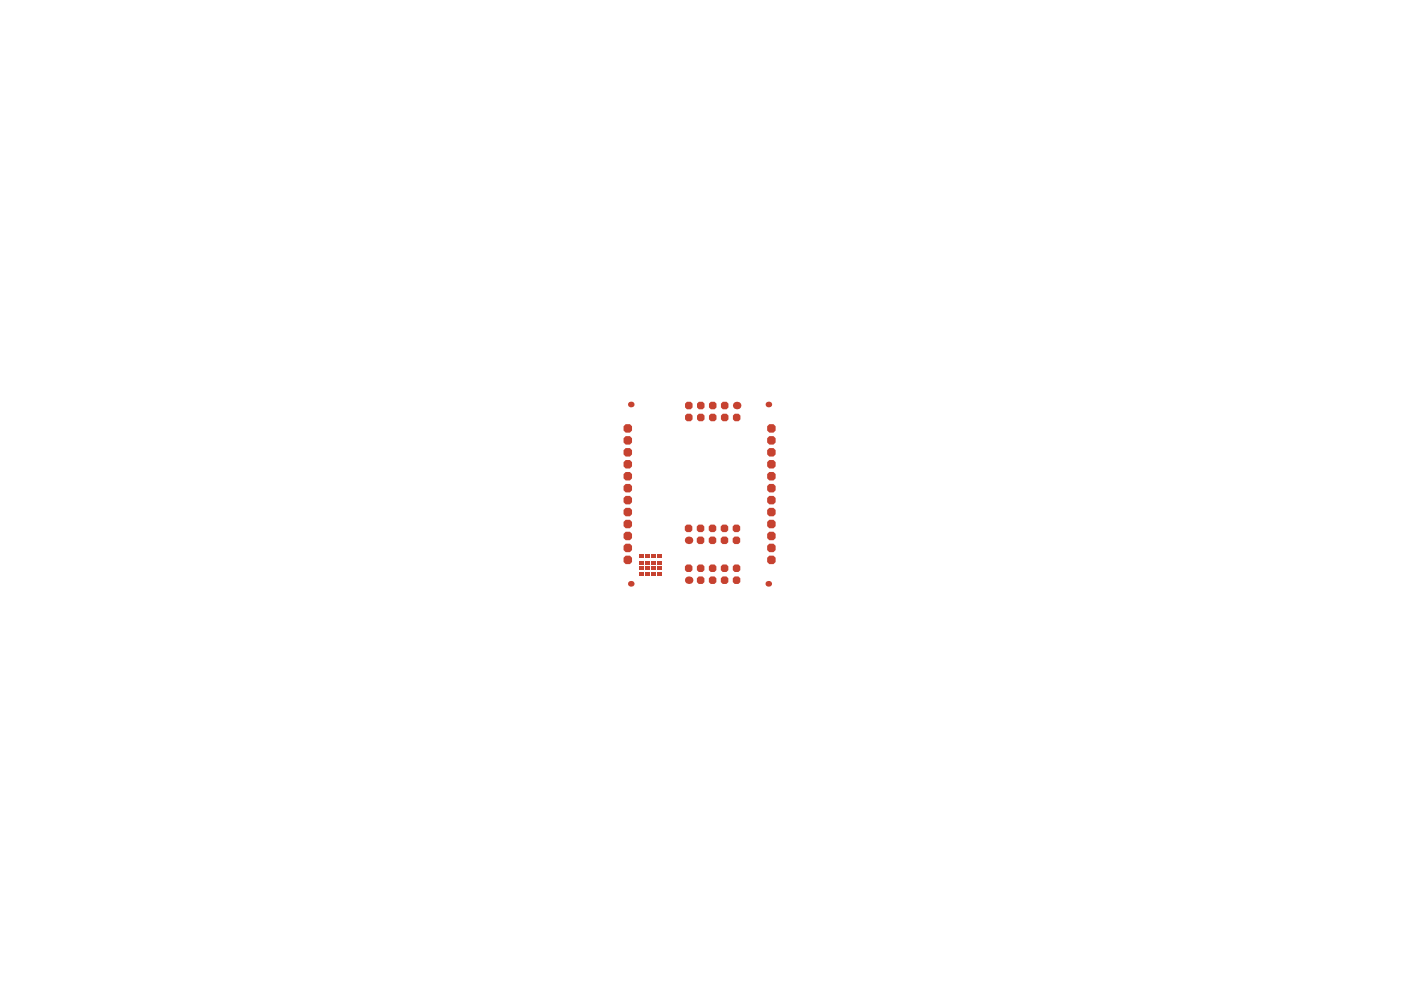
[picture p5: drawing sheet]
<svg xmlns="http://www.w3.org/2000/svg" width="297mm" height="210mm" viewBox="0 0 297 210" stroke-linecap="round" stroke-linejoin="round" font-family="sans-serif">
<g fill="#c64230">
<path d="M147.8 120.1l.4-.4h.8l.4 .4v.8l-.4 .4h-.8l-.4-.4z" fill-rule="evenodd"/>
<path d="M147.8 88.1l.4-.4h.8l.4 .4v.8l-.4 .4h-.8l-.4-.4z" fill-rule="evenodd"/>
<path d="M147.8 85.6l.4-.4h.8l.4 .4v.8l-.4 .4h-.8l-.4-.4z" fill-rule="evenodd"/>
<path d="M147.8 122.6l.4-.4h.8l.4 .4v.8l-.4 .4h-.8l-.4-.4z" fill-rule="evenodd"/>
<path d="M162.7 118.3l.4-.5h.9l.4 .5v.9l-.4 .4h-.9l-.4-.4z" fill-rule="evenodd"/>
<path d="M162.7 108.1l.4-.4h.9l.4 .4v.9l-.4 .5h-.9l-.4-.5z" fill-rule="evenodd"/>
<path d="M162.7 98l.4-.5h.9l.4 .5v.9l-.4 .4h-.9l-.4-.4z" fill-rule="evenodd"/>
<path d="M145.2 120.1l.4-.4h.8l.4 .4v.8l-.4 .4h-.8l-.4-.4z" fill-rule="evenodd"/>
<path d="M145.2 111.6l.4-.4h.8l.4 .4v.8l-.4 .4h-.8l-.4-.4z" fill-rule="evenodd"/>
<path d="M145.2 88.1l.4-.4h.8l.4 .4v.8l-.4 .4h-.8l-.4-.4z" fill-rule="evenodd"/>
<path d="M145.2 85.6l.4-.4h.8l.4 .4v.8l-.4 .4h-.8l-.4-.4z" fill-rule="evenodd"/>
<path d="M150.3 120.1l.4-.4h.8l.4 .4v.8l-.4 .4h-.8l-.4-.4z" fill-rule="evenodd"/>
<path d="M152.8 120.1l.4-.4h.8l.4 .4v.8l-.4 .4h-.8l-.4-.4z" fill-rule="evenodd"/>
<path d="M150.3 111.6l.4-.4h.8l.4 .4v.8l-.4 .4h-.8l-.4-.4z" fill-rule="evenodd"/>
<path d="M152.8 111.6l.4-.4h.8l.4 .4v.8l-.4 .4h-.8l-.4-.4z" fill-rule="evenodd"/>
<path d="M150.3 88.1l.4-.4h.8l.4 .4v.8l-.4 .4h-.8l-.4-.4z" fill-rule="evenodd"/>
<path d="M150.3 85.6l.4-.4h.8l.4 .4v.8l-.4 .4h-.8l-.4-.4z" fill-rule="evenodd"/>
<path d="M152.9 88.1l.4-.4h.8l.3 .4v.8l-.3 .4h-.8l-.4-.4z" fill-rule="evenodd"/>
<path d="M152.9 85.6l.4-.4h.8l.3 .4v.8l-.3 .4h-.8l-.4-.4z" fill-rule="evenodd"/>
<path d="M162.7 115.7l.4-.4h.9l.4 .4v.9l-.4 .5h-.9l-.4-.5z" fill-rule="evenodd"/>
<path d="M162.7 110.7l.4-.5h.9l.4 .5v.9l-.4 .4h-.9l-.4-.4z" fill-rule="evenodd"/>
<path d="M162.7 113.2l.4-.5h.9l.4 .5v.9l-.4 .4h-.9l-.4-.4z" fill-rule="evenodd"/>
<path d="M162.7 100.5l.4-.4h.9l.4 .4v.9l-.4 .5h-.9l-.4-.5z" fill-rule="evenodd"/>
<path d="M162.7 103.1l.4-.5h.9l.4 .5v.9l-.4 .4h-.9l-.4-.4z" fill-rule="evenodd"/>
<path d="M162.7 92.9l.4-.4h.9l.4 .4v.9l-.4 .5h-.9l-.4-.5z" fill-rule="evenodd"/>
<path d="M162.7 95.5l.4-.5h.9l.4 .5v.8l-.4 .5h-.9l-.4-.5z" fill-rule="evenodd"/>
<path d="M150.3 122.6l.4-.4h.8l.4 .4v.8l-.4 .4h-.8l-.4-.4z" fill-rule="evenodd"/>
<path d="M152.8 122.6l.4-.4h.8l.4 .4v.8l-.4 .4h-.8l-.4-.4z" fill-rule="evenodd"/>
<path d="M150.3 114.2l.4-.4h.8l.4 .4v.8l-.4 .4h-.8l-.4-.4z" fill-rule="evenodd"/>
<path d="M152.8 114.2l.4-.4h.8l.4 .4v.8l-.4 .4h-.8l-.4-.4z" fill-rule="evenodd"/>
<path d="M162.7 105.6l.4-.5h.9l.4 .5v.9l-.4 .4h-.9l-.4-.4z" fill-rule="evenodd"/>
<path d="M162.7 90.4l.4-.5h.9l.4 .5v.9l-.4 .4h-.9l-.4-.4z" fill-rule="evenodd"/>
<path d="M132.2 118.3l.5-.5h.9l.4 .5v.9l-.4 .4h-.9l-.5-.4z" fill-rule="evenodd"/>
<path d="M132.2 108.1l.5-.4h.9l.4 .4v.9l-.4 .5h-.9l-.5-.5z" fill-rule="evenodd"/>
<path d="M132.2 98l.5-.5h.9l.4 .5v.9l-.4 .4h-.9l-.5-.4z" fill-rule="evenodd"/>
<path d="M132.2 115.7l.5-.4h.9l.4 .4v.9l-.4 .5h-.9l-.5-.5z" fill-rule="evenodd"/>
<path d="M132.2 110.7l.5-.5h.9l.4 .5v.9l-.4 .4h-.9l-.5-.4z" fill-rule="evenodd"/>
<path d="M132.2 113.2l.5-.5h.9l.4 .5v.9l-.4 .4h-.9l-.5-.4z" fill-rule="evenodd"/>
<path d="M132.2 100.5l.5-.4h.9l.4 .4v.9l-.4 .5h-.9l-.5-.5z" fill-rule="evenodd"/>
<path d="M132.2 103.1l.5-.5h.9l.4 .5v.9l-.4 .4h-.9l-.5-.4z" fill-rule="evenodd"/>
<path d="M132.2 92.9l.5-.4h.9l.4 .4v.9l-.4 .5h-.9l-.5-.5z" fill-rule="evenodd"/>
<path d="M132.2 95.5l.5-.5h.9l.4 .5v.8l-.4 .5h-.9l-.5-.5z" fill-rule="evenodd"/>
<path d="M155.4 120.1l.4-.4h.8l.4 .4v.8l-.4 .4h-.8l-.4-.4z" fill-rule="evenodd"/>
<path d="M147.7 111.6l.4-.4h.8l.4 .4v.8l-.4 .4h-.8l-.4-.4z" fill-rule="evenodd"/>
<path d="M155.3 111.6l.4-.4h.8l.4 .4v.8l-.4 .4h-.8l-.4-.4z" fill-rule="evenodd"/>
<path d="M155.4 88.1l.4-.4h.8l.4 .4v.8l-.4 .4h-.8l-.4-.4z" fill-rule="evenodd"/>
<path d="M132.2 105.6l.5-.5h.9l.4 .5v.9l-.4 .4h-.9l-.5-.4z" fill-rule="evenodd"/>
<path d="M132.2 90.4l.5-.5h.9l.4 .5v.9l-.4 .4h-.9l-.5-.4z" fill-rule="evenodd"/>
<path d="M155.4 122.6l.4-.4h.8l.4 .4v.8l-.4 .4h-.8l-.4-.4z" fill-rule="evenodd"/>
<path d="M147.7 114.2l.4-.4h.8l.4 .4v.8l-.4 .4h-.8l-.4-.4z" fill-rule="evenodd"/>
<path d="M155.3 114.2l.4-.4h.8l.4 .4v.8l-.4 .4h-.8l-.4-.4z" fill-rule="evenodd"/>
<path d="M135.5 119.9h1v.8h-1z" fill-rule="evenodd"/>
<path d="M135.5 118.9h1v.8h-1z" fill-rule="evenodd"/>
<path d="M138.1 119.9h1v.8h-1z" fill-rule="evenodd"/>
<path d="M138.1 118.9h1v.8h-1z" fill-rule="evenodd"/>
<path d="M135.5 121.3h1v.8h-1z" fill-rule="evenodd"/>
<path d="M135.5 117.5h1v.8h-1z" fill-rule="evenodd"/>
<path d="M138.1 121.3h1v.8h-1z" fill-rule="evenodd"/>
<path d="M138.1 117.5h1v.8h-1z" fill-rule="evenodd"/>
<path d="M139.3 119.9h1v.8h-1z" fill-rule="evenodd"/>
<path d="M136.8 119.9h1v.8h-1z" fill-rule="evenodd"/>
<path d="M136.8 118.9h1v.8h-1z" fill-rule="evenodd"/>
<path d="M139.3 118.9h1v.8h-1z" fill-rule="evenodd"/>
<path d="M139.3 121.3h1v.8h-1z" fill-rule="evenodd"/>
<path d="M136.8 121.3h1v.8h-1z" fill-rule="evenodd"/>
<path d="M136.8 117.5h1v.8h-1z" fill-rule="evenodd"/>
<path d="M139.3 117.5h1v.8h-1z" fill-rule="evenodd"/>
</g>
<g fill="#c64230">
<circle cx="162.9" cy="85.8" r=".6"/>
<circle cx="146" cy="123" r=".8"/>
<circle cx="146" cy="114.6" r=".8"/>
<circle cx="162.9" cy="123.8" r=".6"/>
<circle cx="133.7" cy="85.8" r=".6"/>
<circle cx="156.2" cy="86" r=".8"/>
<circle cx="133.7" cy="123.8" r=".6"/>
</g>
</svg>
